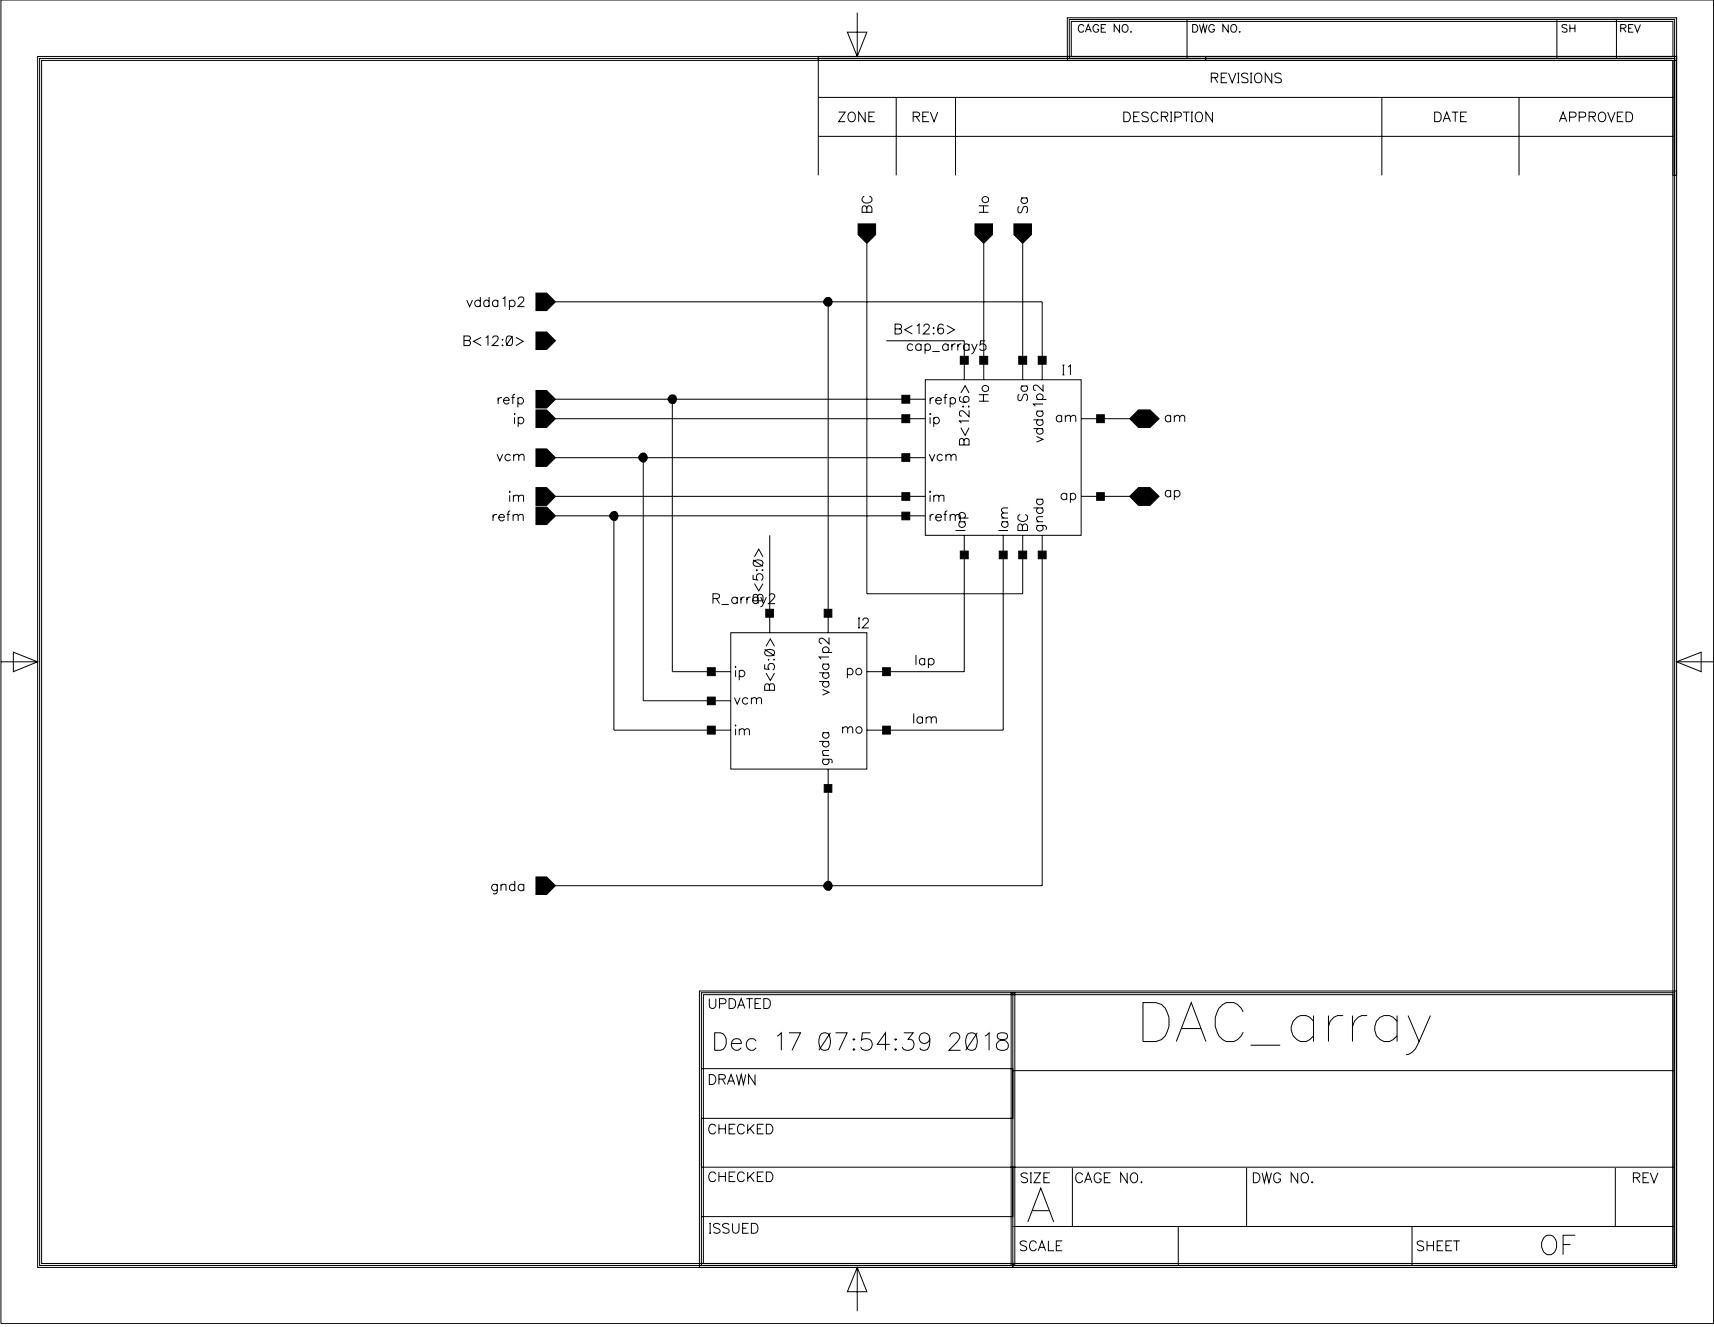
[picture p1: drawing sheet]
<svg xmlns="http://www.w3.org/2000/svg" width="514mm" height="398mm" viewBox="0 0 514 398" stroke-linecap="round" stroke-linejoin="round" font-family="sans-serif">
<g fill="none" stroke="#000" stroke-width=".3">
<path d="M11.3 16.9h491.5v362.6h-1.1v-361.4h-489.2v360.8h489.7v1.2h-490.9zM11.9 17.5h490.3v362h-490.3zM245.4 16.9h257.4v35.7h-1.1v-34.5h-256.3zM245.4 17.5h256.8v35.1v-35.1h-256.8v35.1M254.1 9.7h5.9l-2.9 7.2zM257.1 3.8v13.1M320.1 5.3h182.7v12.8h-141.2v-1.2h140.1v-10.5h-180.4v10.5h40.3v1.2h-41.5zM320.7 5.8h181.5v11.7h-181.5zM325.1 7.9a.88 .88 0 0 0-1-.5 .88 .88 0 0 0-.7 .8v.6a.88 .88 0 0 0 .7 .9 .88 .88 0 0 0 1-.6M325.5 9.7l.8-2.3 1 2.3M325.8 8.9h1.1M329.5 7.9l-.4-.4a1.1 1.1 0 0 0-1.4 1 1.1 1.1 0 0 0 1.4 1.1l.4-.8h-.5"/>
<path d="M330.2 8.5h1M331.7 7.4h-1.5v2.3h1.5M335.7 7.4v2.3l-1.6-2.3v2.3M336.9 7.5a1.1 1.1 0 0 1 1.4 1 1.1 1.1 0 0 1-1.4 1.1l-.4-.8 .1-.9zM339 9.6h.3zM356 5.8v11.7M357.7 7.4h.7a1.22 1.22 0 0 1 .8 1.1 1.22 1.22 0 0 1-.8 1.2h-.7zM359.7 7.4l.6 2.3 .6-2.3 .5 2.3 .6-2.3M364.2 7.9a.88 .88 0 0 0-1-.5 .88 .88 0 0 0-.7 .8v.6a.85 .85 0 0 0 .8 .9 .85 .85 0 0 0 .9-.9h-.6M368.3 7.4v2.3l-1.6-2.3v2.3M369.5 7.5a.79 .79 0 0 1 1.1 .2 1.11 1.11 0 0 1 .2 1.4 1.11 1.11 0 0 1-1.3 .5l-.4-.8 .1-.9zM371.6 9.6h.3z"/>
<path d="M466.9 5.8v11.7M469.9 7.7a.88 .88 0 0 0-1.5 .2l.1 .2 1.3 .5 .1 .7a.97 .97 0 0 1-1.5 0M470.8 8.5h1.5M470.8 7.4v2.3M472.3 7.4v2.3M484.7 5.8v11.7M486 8.5h1l.6-.5v-.2l-.2-.3-1.4-.1v2.3M486.8 8.5l.8 1.2M488.4 8.5h.8M489.8 7.4h-1.4v2.3h1.4M490.2 7.4l.8 2.3 .9-2.3M513.9 0v396.9h-513.6v-396.9"/>
<path d="M245.4 29.2h256.8M251.5 33.6h1.9l-1.9 2.9h1.9M254.5 34a1.2 1.2 0 0 1 1.6-.1 1.2 1.2 0 0 1 .4 1.5 1.1 1.1 0 0 1-1.1 1.1 1.1 1.1 0 0 1-1.1-1.1zM259.4 33.6v2.9l-1.9-2.9v2.9M260.5 35h1.1M262.3 33.6h-1.8v2.9h1.8M268.8 29.2v23.4M273.8 35h1.3a.68 .68 0 0 0 .6-.4 .68 .68 0 0 0-.1-.7l-.5-.3h-1.3v2.9M274.8 35l1 1.5M276.7 35h1.1M278.6 33.6h-1.9v2.9h1.9M279 33.6l1.1 2.9 1.1-2.9"/>
<path d="M286.5 29.2v23.4M337 33.6h1a1.55 1.55 0 0 1 1 1.5 1.55 1.55 0 0 1-1 1.4h-1zM340 35h1.1M341.7 33.6h-1.7v2.9h1.7M344.4 34a1.1 1.1 0 0 0-1.1-.4 1.1 1.1 0 0 0-.9 .7l.3 .4 1.4 .6 .3 .8a1.26 1.26 0 0 1-2 0M347.3 34.3a1.09 1.09 0 0 0-1.2-.7 1.09 1.09 0 0 0-.9 1.1v.7a1.09 1.09 0 0 0 .9 1.1 1.09 1.09 0 0 0 1.2-.7M348.3 35h1.2a.74 .74 0 0 0 .7-.9l-.7-.5h-1.2v2.9M349.3 35l.9 1.5M350.9 33.6h.6M350.9 36.5h.6M351.2 33.6v2.9M352.3 35.1h1.2l.6-.2 .2-.8-.8-.5h-1.2v2.9"/>
<path d="M354.8 33.6h1.9M355.8 33.6v2.9M357.2 33.6h.5M357.2 36.5h.5M357.4 33.6v2.9M358.7 34a1.2 1.2 0 0 1 1.5-.1 1.2 1.2 0 0 1 .4 1.5 1.1 1.1 0 0 1-1.1 1.1 1.1 1.1 0 0 1-1.1-1.1zM363.2 23.3l1.7-.1 .3-.4-.1-.6-.6-.3h-1.3v2.9M363.6 33.6v2.9l-2-2.9v2.9M364.3 23.3l.9 1.5M366.2 23.3h1.1M368 21.9h-1.8v2.9h1.8M368.4 21.9l1.1 2.9 1.1-2.9"/>
<path d="M371 21.9h.6M371 24.8h.6M371.4 21.9v2.9M374.3 22.4a1.1 1.1 0 0 0-1.1-.5 1.1 1.1 0 0 0-.9 .7l.3 .4 1.1 .5a.73 .73 0 0 1 .5 .5 .73 .73 0 0 1-.2 .7 1.65 1.65 0 0 1-1.7-.2M374.9 21.9h.6M374.9 24.8h.6M375.2 21.9v2.9M376.5 22.4a1.2 1.2 0 0 1 1.5-.2 1.2 1.2 0 0 1 .4 1.5 1.1 1.1 0 0 1-1.1 1.1 1.1 1.1 0 0 1-1.1-1.1zM381.4 21.9v2.9l-2-2.9v2.9M384.2 22.4a1.1 1.1 0 0 0-1-.5 1.1 1.1 0 0 0-.9 .7l.3 .4 1.4 .6a.7 .7 0 0 1 0 1.1 1.65 1.65 0 0 1-1.7-.2M414.4 29.2v23.4M430.2 33.6h1a1.55 1.55 0 0 1 1 1.5 1.55 1.55 0 0 1-1 1.4h-1z"/>
<path d="M432.8 36.5l1.1-2.9 1.1 2.9M433.2 35.6h1.3M435.4 33.6h1.9M436.4 33.6v2.9M438 35h1.1M439.9 33.6h-1.9v2.9h1.9M455.5 29.2v23.4M467.6 36.5l1.1-2.9 1.1 2.9M468.1 35.6h1.3M470.7 35.1h1.3a.77 .77 0 0 0 .6-.5 .77 .77 0 0 0-.2-.8l-1.7-.2v2.9M473.6 35.1h1.2l.6-.2v-1l-.6-.3h-1.2v2.9M476.5 35h1.3a.74 .74 0 0 0 .7-.9l-.7-.5h-1.3v2.9"/>
<path d="M477.5 35l1 1.5M479.6 34a1.2 1.2 0 0 1 1.5-.1 1.2 1.2 0 0 1 .4 1.5 1.1 1.1 0 0 1-1.1 1.1 1.1 1.1 0 0 1-1.1-1.1zM482.1 33.6l1.1 2.9 1.1-2.9M485 35h1.1M486.8 33.6h-1.8v2.9h1.8M487.6 33.6h1a1.55 1.55 0 0 1 1 1.5 1.55 1.55 0 0 1-1 1.4h-1zM245.4 40.9h256.8M259.2 58.8a1.05 1.05 0 0 0-.5 1.6 1.82 1.82 0 0 0 2.8-.3 1.08 1.08 0 0 0-.8-1.3M306.2 59.4h1.9M306.6 59.4a.94 .94 0 0 0-.1 1.3 .94 .94 0 0 0 1.4 0 .94 .94 0 0 0-.2-1.3M257.3 67.1h5.3v3.3l-2.6 2.6-2.7-2.6zM260 62.5l-.6-.8-.6 .2-.3 .6v1.2h3v-1.2a.81 .81 0 0 0-1.3-.6l-.2 .6v1.2"/>
<path d="M260 73v105.1h46.7v-17.6M292.4 67.1h5.2v3.3l-2.6 2.6-2.6-2.6zM293.6 63.7h2.8M293.6 61.7h2.8M294.9 61.7v2M295 73v40.9M304.1 67.1h5.2v3.3l-2.6 2.6-2.6-2.6zM305.7 61.9a1.1 1.1 0 0 0-.5 1 1.1 1.1 0 0 0 .7 .9l.5-.2 .4-1.1a.73 .73 0 0 1 .5-.6 .73 .73 0 0 1 .7 .2 1.44 1.44 0 0 1-.3 1.7M306.7 73v40.9M140 90l.8 1.9 .9-1.9M144 90.4a.94 .94 0 0 0-1.3-.1 .94 .94 0 0 0 0 1.4 .94 .94 0 0 0 1.3-.2M144 89.1v2.8"/>
<path d="M146.7 90.4a.9 .9 0 0 0-1.4-.1 .9 .9 0 0 0 0 1.3 .9 .9 0 0 0 1.4-.1M146.7 89.1v2.8M149.3 90.4a.9 .9 0 0 0-1.3-.1 .9 .9 0 0 0 0 1.3 .9 .9 0 0 0 1.3-.1M149.3 90v1.9M150.7 89.6l.7-.5v2.8M152.8 90.4a.94 .94 0 0 1 1.4-.1 .94 .94 0 0 1 0 1.4 .94 .94 0 0 1-1.4-.2M152.8 90v3M155.5 89.7l.2-.5 .9-.1a.69 .69 0 0 1 .4 1.1l-1.7 1.7h2M160.7 99.6h3.2l2.7 2.6-2.7 2.6h-3.2zM160.7 87.9h3.2l2.7 2.6-2.7 2.6h-3.2zM166.6 90.5h145.9v23.4M248.4 90.5v99.2"/>
<path d="M268.4 98.6h1.3a.76 .76 0 0 1 .7 .6 .76 .76 0 0 1-.3 .8l-1.7 .2v-3l1.7 .2 .3 .6-.3 .5-.4 .1M273.6 97.6l-2.3 1.3 2.3 1.3M274.9 97.8l.7-.6v3M277.1 98v-.5l.5-.3h.6l.5 .6-.4 .9-1.4 1.5h1.9M279.9 100h.2l-.2 .2zM279.9 98.2l.2 .2-.2 .1zM282.9 97.6a.83 .83 0 0 0-.8-.4 .83 .83 0 0 0-.7 .6 1.69 1.69 0 0 0 .7 2.4 .93 .93 0 0 0 1-.9 .93 .93 0 0 0-.9-1 .93 .93 0 0 0-1 .8M284 97.6l2.2 1.3-2.2 1.3M139.1 102.1h1.3a.82 .82 0 0 1 .7 .6 .82 .82 0 0 1-.3 .8l-1.7 .1v-2.8h1.3a.71 .71 0 0 1 .7 .4 .71 .71 0 0 1-.3 .8l-.4 .1M144.3 101.2l-2.3 1.2 2.3 1.2M145.7 101.3l.6-.5v2.8M147.8 101.4l.2-.6h.9a.69 .69 0 0 1 .4 1.1l-1.7 1.7h1.9"/>
<path d="M149.4 119.2v2M150.5 119.2a1 1 0 0 0-1.1 .9M150.7 101.7l.1 .2-.1 .1zM150.7 103.4l.1 .1-.1 .1zM152.2 100.8a1.15 1.15 0 0 1 1.4 .5 2.84 2.84 0 0 1-.3 2.2 1.02 1.02 0 0 1-1.4-.4 2.42 2.42 0 0 1 .3-2.3zM153.4 119.2h1M153.7 100.8l-1.9 2.8M154.5 118.3l-.5 .1-.2 .4v2.4M154.7 101.2l2.2 1.2-2.2 1.2M155.3 119.6a.94 .94 0 0 1 1.4-.1 .94 .94 0 0 1 0 1.4 .94 .94 0 0 1-1.4-.2M155.3 119.2v3M160.7 117.1h3.2l2.7 2.6-2.7 2.6h-3.2z"/>
<path d="M166.6 119.7h110.9M201.6 119.7v81.7h17.5M265.8 102.2h23.4v11.7M273.8 103.5a.96 .96 0 0 0-1.4-.1 .96 .96 0 0 0 0 1.4 .96 .96 0 0 0 1.4-.1M276.2 103.5a.92 .92 0 0 0-1.3 0 .92 .92 0 0 0 0 1.3 .92 .92 0 0 0 1.3-.1M276.2 103.1v2M277.4 103.5a.92 .92 0 0 1 1.3 0 .92 .92 0 0 1 0 1.3 .92 .92 0 0 1-1.3-.1M277.4 103.1v3M277.5 113.9h46.7v46.6h-46.7zM278.9 119.2v2M279.6 105.4h2.2M280 119.2a1 1 0 0 0-1.1 .9"/>
<path d="M283 119.2h.9M284.1 118.3l-.6 .1-.1 2.8M284.3 103.5a.96 .96 0 0 0-1.4-.1 .96 .96 0 0 0 0 1.4 .96 .96 0 0 0 1.4-.1M284.3 103.1v2M284.9 119.6a.9 .9 0 0 1 1.4-.1 .9 .9 0 0 1 0 1.3 .9 .9 0 0 1-1.4-.1M284.9 119.2v3M285.4 103.1v2M286.5 103.1a1 1 0 0 0-1.1 .9M287.2 103.1v2M288.1 119a.85 .85 0 0 0-.4 .7 .85 .85 0 0 0 .5 .8 2.1 2.1 0 0 0 2.3-.3 .89 .89 0 0 0-.4-1.3 .89 .89 0 0 0-1.2 .6 .89 .89 0 0 0 .8 1.1M288.1 117.9l1.3-2.2 1.2 2.2M288.3 103.1a1 1 0 0 0-1.1 .9"/>
<path d="M290.6 103.5a.96 .96 0 0 0-1.4-.1 .96 .96 0 0 0 0 1.4 .96 .96 0 0 0 1.4-.1M290.6 103.1v2M291.4 103.1l.8 2M293.1 103.1l-.9 2a1.14 1.14 0 0 1-.9 1M293.6 118.4h2.8M294.9 118.4v1.9M295.4 102.2h-1.3l-.2 1.3a1.03 1.03 0 0 1 1.6 0 1.03 1.03 0 0 1-.3 1.5 1.03 1.03 0 0 1-1.5-.4M305.7 118.2a1.1 1.1 0 0 0-.5 1 1.1 1.1 0 0 0 .7 .9l.5-.5a1.65 1.65 0 0 1 .9-1.4h.4a1.26 1.26 0 0 1 0 1.9M306.2 115.7h1.9M306.6 115.7a.9 .9 0 0 0-.1 1.4 .9 .9 0 0 0 1.3 0 .9 .9 0 0 0-.1-1.4M310.8 119.8h3M311.3 119.8a.94 .94 0 0 1-.2-1.4 .94 .94 0 0 1 1.4 0 .94 .94 0 0 1-.1 1.4"/>
<path d="M312.8 115.3v2l-1.4-1.4a.94 .94 0 0 0-1.4-.2v1.1l.6 .3M318.6 109.5h.6M318.6 112.4h.6M318.9 109.5v2.9M320.3 110.1l.7-.6v2.9M149 136.2l.9 2 .8-2M151 120.1h1.7a.93 .93 0 0 0-1-.8 .93 .93 0 0 0-.9 1 .93 .93 0 0 0 1 .9l.9-.5M153.1 136.7a.94 .94 0 0 0-1.4-.2 .94 .94 0 0 0 0 1.4 .94 .94 0 0 0 1.4-.1M154 136.8l.8-.6 .7 .2 .1 1.8M154 136.2v2M154.3 124l.2 .1-.2 .2zM154.3 125.1v2"/>
<path d="M155.4 125.6a.94 .94 0 0 1 1.4-.2 .94 .94 0 0 1 0 1.4 .94 .94 0 0 1-1.4-.1M155.4 125.1v2.9M155.6 136.8l.7-.6 .7 .2 .2 1.8M160.7 122.9h3.2l2.7 2.7-2.7 2.6h-3.2zM160.7 134.6h3.2l2.7 2.6-2.7 2.7h-3.2zM166.6 137.2h110.9M166.6 125.6h110.9M192.9 137.2v72.9h26.2M278.7 136.2l.8 2 .9-2M278.8 124.1h.3l-.2 .2zM278.9 125.1v2M280 125.6a.94 .94 0 0 1 1.4-.2 .94 .94 0 0 1 0 1.4 .94 .94 0 0 1-1.4-.1"/>
<path d="M280 125.1v2.9M280.6 120.1h1.7a.92 .92 0 0 0-1.3-.8 .92 .92 0 0 0-.3 1.4 .95 .95 0 0 0 1.6 0M282.6 136.7a.9 .9 0 0 0-1.3-.2 .9 .9 0 0 0 0 1.4 .9 .9 0 0 0 1.3-.1M283.7 136.8l.6-.6 .7 .2 .2 1.8M283.7 136.2v2M285.2 136.8l.7-.6 .6 .2 .2 1.8M288.1 128.3l1.3 2.3 1.2-2.3M288.8 121.8l.2 .1-.2 .2-.1-.2zM289.1 132.2a.71 .71 0 0 0-.5-.7 .71 .71 0 0 0-.8 .2l-.1 1.7h2.9v-1.2a.76 .76 0 0 0-.5-.7 .76 .76 0 0 0-.9 .2l-.1 1.7M290.4 121.9l.1-.1 .1 .1-.1 .2zM290.6 126.2h-2.9l.5 .7M290.6 123v2l-1.4-1.4a.94 .94 0 0 0-1.4-.2v1.1l.6 .3"/>
<path d="M293.6 120.3h2.8M309.9 128.5h2.9M309.9 125.9h2.9M310.8 130.9l2 .8-2 .9M310.8 123.3h2M311.3 128.5a.94 .94 0 0 0-.2 1.4 .94 .94 0 0 0 1.4 0 .94 .94 0 0 0-.1-1.4M311.3 125.9a.94 .94 0 0 0-.2 1.4 .94 .94 0 0 0 1.4 0 .94 .94 0 0 0-.1-1.4M311.3 123.3a.9 .9 0 0 0-.2 1.3 .9 .9 0 0 0 1.4 0 .9 .9 0 0 0-.1-1.3M312.8 121.2h-2.9l.5 .6M318.4 125a.9 .9 0 0 0-1.4-.1 .9 .9 0 0 0 0 1.3 .9 .9 0 0 0 1.4-.1M318.4 124.5v2M319.5 125.1l.7-.6 .7 .2 .1 1.8"/>
<path d="M319.5 124.5v2M321 125.1l.8-.6 .6 .2 .2 1.8M324.2 125.6h17.5M341.4 122.9h3.5l2.7 2.7-2.7 2.6h-3.5l-2.6-2.6zM351.1 125a.9 .9 0 0 0-1.4-.1 .9 .9 0 0 0 0 1.3 .9 .9 0 0 0 1.4-.1M351.1 124.5v2M352.2 125.1l.7-.6 .7 .2 .2 1.8M352.2 124.5v2M353.8 125.1l.6-.6 .7 .2 .2 1.8M147.9 154.3v1.9M149 154.3a.89 .89 0 0 0-1.1 .8M149.5 155.1h1.7a.9 .9 0 0 0-1.2-.8 .9 .9 0 0 0-.3 1.5 .86 .86 0 0 0 1.5 0"/>
<path d="M151.9 154.3h1M152.7 147.5l.2-.2 .1 .2-.1 .2zM152.9 148.5v2M153 153.2l-.5 .2-.2 .4v2.4M153.9 154.8a1.02 1.02 0 0 1 1.3-.5l.2 1.9M153.9 154.3v1.9M154 149a1.1 1.1 0 0 1 1.4-.4l.1 1.9M154 148.5v2M155.4 154.8a1.02 1.02 0 0 1 1.3-.5l.2 1.9M155.5 149a1.1 1.1 0 0 1 1.4-.4l.1 1.9M160.7 146.2h3.2l2.7 2.6-2.7 2.8h-3.2zM160.7 152.1h3.2l2.7 2.6-2.7 2.6h-3.2z"/>
<path d="M166.6 154.7h110.9M166.6 148.8h110.9M184.1 154.7v64.2h35M278.8 147.5l.1-.2 .2 .2-.2 .2zM278.9 148.5v2M278.9 154.3v1.9M280 149a1.1 1.1 0 0 1 1.5-.4v1.9M280 154.3a.86 .86 0 0 0-1.1 .8M280 148.5v2M280.6 155.1h1.7a.92 .92 0 0 0-1.3-.8 .92 .92 0 0 0-.3 1.5 .95 .95 0 0 0 1.6 0M281.5 149a1.15 1.15 0 0 1 1.5-.4l.1 1.9M283 154.3h.9"/>
<path d="M284.1 153.2l-.6 .2-.1 2.8M284.9 154.8a1.02 1.02 0 0 1 1.4-.5l.2 1.9M284.9 154.3v1.9M286.5 154.8a1.02 1.02 0 0 1 1.3-.5l.2 1.9M286.5 159.1h3M287.6 156.5h1.9M287.6 155.4h2.8M287.9 156.5a.96 .96 0 0 0-.1 1.4 .96 .96 0 0 0 1.4 0 .96 .96 0 0 0-.1-1.4M287.9 155.4a.96 .96 0 0 1-.1-1.4 .96 .96 0 0 1 1.4 0 .96 .96 0 0 1-.1 1.4M299.4 159.1h2.9M300.3 156.5h2M300.3 155.4h2"/>
<path d="M300.8 156.5a.94 .94 0 0 0-.2 1.4 .94 .94 0 0 0 1.4 0 .94 .94 0 0 0-.1-1.4M302.3 153.8l-1.8 .2-.2 .7 .6 .7M302.3 152.3l-1.8 .2-.2 .7 .6 .6M305.9 154.3a1.09 1.09 0 0 0-.7 1.2 1.09 1.09 0 0 0 1.2 .9h.6a1.09 1.09 0 0 0 1.1-.9 1.09 1.09 0 0 0-.6-1.2M306.6 157.9l-.2-.6a.63 .63 0 0 0-1.1 .2v1.6h2.8v-1.2a.76 .76 0 0 0-.4-.7 .76 .76 0 0 0-.8 .1l-.3 .6v1.2M309.9 152.3h2.9M310.8 157.6h2.3a.82 .82 0 0 1 .5 1.2M310.8 156.5h2M310.8 149.7h2M311.3 157.6a.94 .94 0 0 0-.2 1.4 .94 .94 0 0 0 1.4 0 .94 .94 0 0 0-.1-1.4M311.3 152.3a.94 .94 0 0 0-.2 1.4 .94 .94 0 0 0 1.4 0 .94 .94 0 0 0-.1-1.4M311.3 149.7a.94 .94 0 0 0-.2 1.4 .94 .94 0 0 0 1.4 0 .94 .94 0 0 0-.1-1.4"/>
<path d="M312.8 154.9l-1.8 .2-.2 .7 .6 .7M319.9 148.3a.94 .94 0 0 0-1.4-.1 .94 .94 0 0 0 0 1.4 .94 .94 0 0 0 1.4-.2M319.9 147.9v2M321 148.3a.9 .9 0 0 1 1.3-.1 .9 .9 0 0 1 0 1.4 .9 .9 0 0 1-1.3-.2M321 147.9v2.9M324.2 148.8h17.5M341.4 146.2h3.5l2.7 2.6-2.7 2.8h-3.5l-2.6-2.8zM351.1 147.5a.9 .9 0 0 0-1.4-.1 .9 .9 0 0 0 0 1.3 .9 .9 0 0 0 1.4-.1M351.1 147.1v1.9M352.2 147.5a.94 .94 0 0 1 1.3-.2 .94 .94 0 0 1 0 1.4 .94 .94 0 0 1-1.3-.1M352.2 147.1v2.8M213.8 179.5l1.7-.2 .3-.4-.1-.6-.6-.2h-1.3v2.9"/>
<path d="M214.8 179.5l1 1.5M221.1 179.5a.94 .94 0 0 0-1.4-.2 .94 .94 0 0 0 0 1.4 .94 .94 0 0 0 1.4-.1M221.1 179.1v1.9M222.2 179.1v1.9M223.3 179.1a.86 .86 0 0 0-1.1 .8M224 179.1v1.9M225.1 179.1a.86 .86 0 0 0-1.1 .8M225.8 172.4v1.3l1.3 .2a1.06 1.06 0 0 1-.1-1.5 1.06 1.06 0 0 1 1.6 0 1.06 1.06 0 0 1-.1 1.5l-.3 .1M225.8 167.9l3 1.9M226 168.3a1.87 1.87 0 0 1 2.8 .4v.3a1.71 1.71 0 0 1-3 0zM226.3 175l1.2 2.2 1.3-2.2M226.3 167l1.2-2.3 1.3 2.3"/>
<path d="M226.9 170.9h.2l-.2 .2zM227.2 178.9l-.3-.6h-.8l-.3 .6v1.3h3v-1.3l-.2-.4-.4-.3-.8 .3-.2 1.7M227.4 179.5a.94 .94 0 0 0-1.4-.2 .94 .94 0 0 0 0 1.4 .94 .94 0 0 0 1.4-.1M227.4 179.1v1.9M228.1 179.1l.9 1.9M228.5 170.9h.3l-.2 .2zM229.8 179.1l-1.1 2.4-.2 .4h-.5M230.7 178.7a.87 .87 0 0 1 .8-.7 .87 .87 0 0 1 .9 .6l-.5 1-1.4 1.4h1.9M230.8 160.5v29.2M289.2 160.5v40.9h-29.2M300.8 160.5v58.4h-40.8M312.5 160.5v105.1h-145.9"/>
<path d="M.3 198.5h11M4 195.6l7.3 2.9-7.3 2.9zM216.4 181.3h2.2M219.1 189.7h40.9v40.9h-40.9zM229.3 199.2v1.4l1.3 .1a1.03 1.03 0 0 1 0-1.5 1.03 1.03 0 0 1 1.5 .2 1.03 1.03 0 0 1-.4 1.5M229.3 194.7l3 2M229.5 195.2a1.87 1.87 0 0 1 2.8 .4v.2a1.71 1.71 0 0 1-3 0zM229.7 193.8l1.3-2.2 1.3 2.2M230.3 197.8h.3l-.1 .2zM232.1 197.7l.2 .1-.2 .2zM246.7 199.1h1.9M246.7 195.7h2.8"/>
<path d="M247.1 199.1a.94 .94 0 0 0-.2 1.4 .94 .94 0 0 0 1.4 0 .94 .94 0 0 0-.1-1.4M247.1 195.7a.94 .94 0 0 1-.2-1.4 .94 .94 0 0 1 1.4 0 .94 .94 0 0 1-.1 1.4M248.6 197h-3l.6 .7M248.6 191.2v1.9l-1.3-1.3a.88 .88 0 0 0-1.2-.4 .88 .88 0 0 0-.5 1l.8 .6M257.3 185.3h.6M257.3 188.3h.6M257.6 185.3v3M258.8 186.1l.1-.4 .4-.4h.6l.4 .4a.93 .93 0 0 1-.3 1.2l-1.4 1.4h1.9M274.7 196.4v3M277.3 197.9a.9 .9 0 0 0-1.3-.1 .9 .9 0 0 0 0 1.3 .9 .9 0 0 0 1.3-.1M277.3 197.4v2M278.4 197.9a.94 .94 0 0 1 1.4-.2 .94 .94 0 0 1 0 1.4 .94 .94 0 0 1-1.4-.1"/>
<path d="M278.4 197.4v2.9M502.8 198.5l7.3-2.9v5.8zM502.8 198.5h11.1M220.2 209.2l.9 2 .8-2M220.4 200.1l.2-.2 .1 .2zM220.4 217.5h.3l-.1 .2zM220.6 201v1.9M220.6 218.5v2M221.7 201.4a.94 .94 0 0 1 1.4-.1 .94 .94 0 0 1 0 1.4 .94 .94 0 0 1-1.4-.2M221.7 219l.7-.5 .6 .2 .2 1.8M221.7 201v3M221.7 218.5v2"/>
<path d="M223.2 219l.7-.5 .7 .2 .1 1.8M224.3 209.6a.94 .94 0 0 0-1.4-.1 .94 .94 0 0 0 0 1.4 .94 .94 0 0 0 1.4-.2M225.3 209.7a.9 .9 0 0 1 1.4-.3l.2 1.8M225.3 209.2v2M226.9 209.7a.9 .9 0 0 1 1.3-.3l.2 1.8M229.7 201.8l1.3 2.2 1.3-2.2M230.7 205.7l-.2-.6h-.9l-.3 .6v1.3h3v-1.3l-.3-.6h-.3l-.9 .2-.1 1.7M245.6 204.4h3M245.6 201.8h3M246.7 206.8l1.9 .8-1.9 .8M246.7 219.7h1.9M247.1 204.4a.94 .94 0 0 0-.2 1.4 .94 .94 0 0 0 1.4 0 .94 .94 0 0 0-.1-1.4"/>
<path d="M247.1 201.8a.94 .94 0 0 0-.2 1.4 .94 .94 0 0 0 1.4 0 .94 .94 0 0 0-.1-1.4M247.1 219.7a.94 .94 0 0 0-.2 1.4 .94 .94 0 0 0 1.4 0 .94 .94 0 0 0-.1-1.4M252.7 218.5l.7-.6 .6 .2 .2 1.8M252.7 217.9v2M254.1 200.8a.96 .96 0 0 1 1.4-.1 .96 .96 0 0 1 0 1.4 .96 .96 0 0 1-1.4-.1M254.1 200.4v3M254.2 218.5l.7-.6 .7 .2 .1 1.8M274 214v2.9M276.6 215.4a.94 .94 0 0 0-1.4-.2 .94 .94 0 0 0 0 1.4 .94 .94 0 0 0 1.4-.1M276.6 215v1.9M277.7 215.5a1.02 1.02 0 0 1 1.4-.4l.2 1.8M277.7 215v1.9"/>
<path d="M279.3 215.5a1.02 1.02 0 0 1 1.3-.4l.2 1.8M245.6 222.3h3M246.7 227.7l2.6 .1 .2 .4v.7M246.7 226.6h1.9M247.1 227.7a.9 .9 0 0 0-.1 1.3 .9 .9 0 0 0 1.3 0 .9 .9 0 0 0-.1-1.3M247.1 222.3a.94 .94 0 0 0-.2 1.4 .94 .94 0 0 0 1.4 0 .94 .94 0 0 0-.1-1.4M248.4 230.6v35M248.6 225l-1.8 .1-.1 .7 .6 .8M149.1 265.2l-.1 2.6a.78 .78 0 0 1-1.1 .1M149.1 265.6a.95 .95 0 0 0-1.4-.2 .95 .95 0 0 0 0 1.5 .95 .95 0 0 0 1.4-.2M150.2 265.7a1.1 1.1 0 0 1 1.5-.4l.1 1.8M150.2 265.2v1.9"/>
<path d="M154.4 265.6a.91 .91 0 0 0-1.4-.1 .91 .91 0 0 0 0 1.3 .91 .91 0 0 0 1.4-.1M154.4 264.2v2.9M157.1 265.6a.95 .95 0 0 0-1.4-.2 .95 .95 0 0 0 0 1.5 .95 .95 0 0 0 1.4-.2M157.1 265.2v1.9M160.7 263h3.2l2.7 2.6-2.7 2.6h-3.2zM209.7 297.2h293.1v82.9h-199.1v-1.2h198v-80.6h-290.8v80.6h92.8v1.2h-94zM210.3 297.7h291.9v81.8h-291.9zM212.7 299.5v2.1a.98 .98 0 0 0 1 .9 .98 .98 0 0 0 1-.9v-2.1M218.6 299.5h1.1a1.61 1.61 0 0 1 .9 1.4 1.61 1.61 0 0 1-.9 1.5h-1.1zM223.8 299.5h1.9M224.7 299.5v2.9M228.2 299.5h-1.8v2.9h1.8"/>
<path d="M229.1 299.5h1a1.61 1.61 0 0 1 .9 1.4 1.61 1.61 0 0 1-.9 1.5h-1zM303.2 297.7h1.1v81.8h-1.1zM303.7 297.7v81.8M214.3 309.7h1.7a2.78 2.78 0 0 1 1.9 2.6 2.78 2.78 0 0 1-1.9 2.7h-1.7zM215.8 301h1.2a.76 .76 0 0 0 .7-.5 .76 .76 0 0 0-.2-.8l-.5-.2h-1.2v2.9M219.3 312.9h3a1.53 1.53 0 0 0-1.8-1.5 1.53 1.53 0 0 0-1.2 2 1.59 1.59 0 0 0 1.2 1.5 1.59 1.59 0 0 0 1.8-.7M221.2 302.4l1.1-2.9 1.1 2.9M221.6 301.4h1.4M226.4 300.9h1.1M226.8 312.2a1.68 1.68 0 0 0-2.3-.3 1.68 1.68 0 0 0-.5 2.2 1.68 1.68 0 0 0 2.3 .6l.5-.5M233 310.7l1.3-1v5.3M236.6 309.7h3.5l-2.6 5.3"/>
<path d="M246.3 310a1.63 1.63 0 0 1 2.5 .7 4.6 4.6 0 0 1-.4 4 1.73 1.73 0 0 1-2.6-.8 4.2 4.2 0 0 1 .5-3.9zM249 309.7l-3.4 5.3M250.6 309.7h3.4l-2.4 5.3M255.8 311.7l.3-.2 .2 .2-.2 .2zM255.8 314.7l.3-.2 .2 .2-.2 .3zM261.1 309.7h-2.5l-.3 2.2a1.87 1.87 0 0 1 2.8 0 1.87 1.87 0 0 1-.3 2.8 1.87 1.87 0 0 1-2.7-.8M266.8 313.2h-3.7l2.4-3.5v5.3M268.3 311.7l.3-.2 .2 .2-.2 .2zM268.6 314.5l.2 .2-.2 .3-.3-.3zM271 309.7h2.8l-1.5 2a1.71 1.71 0 0 1 1.8 1.9 1.71 1.71 0 0 1-2.3 1.4l-.8-.3-.5-.8M278.8 311.5a1.61 1.61 0 0 1-2.2 1.3 1.61 1.61 0 0 1-.6-2.5 1.61 1.61 0 0 1 2.6 .2 4.7 4.7 0 0 1-.5 4.2l-1.3 .3-.8-.3-.1-.5M284.8 311a1.32 1.32 0 0 1 1.1-1.3h1a1.29 1.29 0 0 1 .7 2l-3 3.3h3.5"/>
<path d="M290.4 310a1.63 1.63 0 0 1 2.4 .7 4.6 4.6 0 0 1-.4 4 1.73 1.73 0 0 1-2.6-.8 4.2 4.2 0 0 1 .6-3.9zM293.1 309.7l-3.5 5.3M295.3 310.7l1.3-1v5.3M299.3 310a1 1 0 0 0 .5 1.7 2.45 2.45 0 0 1 2.6 1.5 1.38 1.38 0 0 1-1.3 1.8h-1a1.53 1.53 0 0 1-1.4-1.7 1.53 1.53 0 0 1 1.6-1.4l1.1-.2a1 1 0 0 0 .5-1.7l-.8-.3zM342.8 300.7h3.9l1.6 .5a7 7 0 0 1 0 10.5l-1.6 .6h-3.9zM352.7 312.3l4.5-11.6 4.4 11.6M354.4 308.4h5.6M372.8 303.4a4 4 0 0 0-3.9-2.9 4 4 0 0 0-3.9 2.9 7 7 0 0 0 1.6 8.3 4 4 0 0 0 6.2-2.2M375 313.4h8.9M393.9 306.2a3.7 3.7 0 0 0-4.5-1.5 3.7 3.7 0 0 0-2.2 4.2 3.6 3.6 0 0 0 2.7 3.4 3.6 3.6 0 0 0 4-1.7M393.9 304.5v7.8M398.4 304.5v7.8"/>
<path d="M402.8 304.5a3.6 3.6 0 0 0-4.4 3.3M405.6 304.5v7.8M410 304.5a3.7 3.7 0 0 0-4.4 3.3M419 306.2a3.7 3.7 0 0 0-4.5-1.5 3.7 3.7 0 0 0-2.2 4.2 3.6 3.6 0 0 0 2.7 3.4 3.6 3.6 0 0 0 4-1.7M419 304.5v7.8M422.3 304.5l3.3 7.8M428.9 304.5l-3.3 7.8a4.6 4.6 0 0 1-3.9 3.9M210.3 320.5h93.4v14.9h-93.4v14.6h93.4v14.8h-93.4M212.7 322.2h.9a1.56 1.56 0 0 1 1.1 1.5 1.56 1.56 0 0 1-1.1 1.5h-.9zM214.7 337.8a1.09 1.09 0 0 0-1.3-.7 1.09 1.09 0 0 0-.9 1.1v.7a1.09 1.09 0 0 0 .9 1.1 1.09 1.09 0 0 0 1.3-.7M215.6 323.6l1.7-.1 .2-.7-.2-.4-.4-.2h-1.3v3M215.6 337.1v2.9"/>
<path d="M215.6 338.5h1.9M216.6 323.6l.9 1.6M217.5 337.1v2.9M218.1 325.2l1.1-3 1.1 3M218.6 324.2h1.3M218.6 338.5h1.1M220.5 337.1h-1.9v2.9h1.9M220.8 322.2l.8 3 .7-3 .7 3 .6-3M223.2 337.8a1.05 1.05 0 0 0-1.2-.7 1.05 1.05 0 0 0-.8 1.1 1.28 1.28 0 0 0 .2 1.4 1.28 1.28 0 0 0 1.4 .3l.4-.6M224.2 337.1v2.9M224.9 338.4l1.3 1.6M226.2 337.1l-2 2"/>
<path d="M226.4 322.2v3l-1.9-3v3M227.1 338.5h1.1M229 337.1h-1.9v2.9h1.9M229.8 337.1h.9a1.51 1.51 0 0 1 1.1 1.5 1.51 1.51 0 0 1-1.1 1.4h-.9zM303.7 321.1h198.5M214.7 352.1a1.09 1.09 0 0 0-1.3-.7 1.09 1.09 0 0 0-.9 1.2v.6a1.09 1.09 0 0 0 .9 1.1 1.09 1.09 0 0 0 1.3-.6M215.6 351.5v2.8M215.6 352.8h1.9M217.5 351.5v2.8M218.6 352.8h1.1M220.5 351.5h-1.9v2.8h1.9M223.2 352.1a1.05 1.05 0 0 0-1.2-.6 1.05 1.05 0 0 0-.8 1.1 1.28 1.28 0 0 0 .2 1.3 1.28 1.28 0 0 0 1.4 .3l.4-.5"/>
<path d="M224.2 351.5v2.8M224.9 352.7l1.3 1.6M226.2 351.5l-2 1.9M227.1 352.8h1.1M229 351.5h-1.9v2.8h1.9M229.8 351.5h.9a1.51 1.51 0 0 1 1.1 1.4 1.51 1.51 0 0 1-1.1 1.4h-.9zM303.7 350h198.5M308.1 352.1a1.12 1.12 0 0 0-1.9 .3 2.12 2.12 0 0 0 1.7 1 .7 .7 0 0 1 0 1.1 1.35 1.35 0 0 1-1.7-.3M308.9 351.7h.5M308.9 354.7h.5M309.1 351.7v3M310.1 351.7h1.9l-1.9 3h1.9"/>
<path d="M313 353.1h1.1M314.8 351.7h-1.8v3h1.8M321.6 350.3v17.5M324.6 352.4a1.05 1.05 0 0 0-1.5-.5 1.8 1.8 0 0 0 .3 2.8 1.08 1.08 0 0 0 1.2-.8M325.2 354.7l1.1-3 1.1 3M325.7 353.7h1.3M330.2 352.4a1.09 1.09 0 0 0-1.2-.7 1.09 1.09 0 0 0-.9 1.1v.8a1.06 1.06 0 0 0 1.1 1.1 1.06 1.06 0 0 0 1-1.1h-.6M331.2 353.1h1.1M333 351.7h-1.8v3h1.8M338 351.7v3l-1.9-3v3M339.3 352.1l.5-.4a1.52 1.52 0 0 1 1.5 1.1 1.52 1.52 0 0 1-.7 1.7 1.39 1.39 0 0 1-1.6-.6 1.39 1.39 0 0 1 .3-1.8zM342.2 354.5l.1-.2 .1 .2-.1 .2z"/>
<path d="M373.8 350.3v17.5M375.9 351.7h.9a1.56 1.56 0 0 1 1.1 1.5 1.56 1.56 0 0 1-1.1 1.5h-.9zM378.5 351.7l.7 3 .6-3 .7 3 .8-3M384 352.4a1.05 1.05 0 0 0-1.2-.7 1.05 1.05 0 0 0-.8 1.1 1.34 1.34 0 0 0 1.3 1.9 .88 .88 0 0 0 .7-1.1h-.7M389.2 351.7v3l-2-3v3M390.4 352.1l.3-.2a1.15 1.15 0 0 1 1.7 .9v.8a1.1 1.1 0 0 1-1.1 1.1 1.1 1.1 0 0 1-1.1-1.1zM393.3 354.5l.2-.2 .1 .2-.1 .2zM484.4 350.3v17.5M489.8 353.1l1.6-.1 .4-.4-.2-.6-.6-.3h-1.2v3M490.8 353.1l1 1.6M492.7 353.1h1.1M494.5 351.7h-1.8v3h1.8"/>
<path d="M494.9 351.7l1.1 3 1.2-3M212.7 366.9h.5M212.7 369.8h.5M213 366.9v2.9M215.9 367.3a1.08 1.08 0 0 0-1.1-.5 1.08 1.08 0 0 0-.8 .8l.5 .5a1.65 1.65 0 0 1 1.4 .9 1.08 1.08 0 0 1-.8 .8 1.08 1.08 0 0 1-1.1-.4M218.6 367.3a1.09 1.09 0 0 0-1-.5 1.09 1.09 0 0 0-.9 .8 1.89 1.89 0 0 0 1.7 1 .7 .7 0 0 1 0 1.1 1.35 1.35 0 0 1-1.7-.3M219.7 366.9v2.1a.98 .98 0 0 0 .9 .8 .98 .98 0 0 0 1-.8v-2.1M222.7 368.3h1.1M224.5 366.9h-1.8v2.9h1.8M225.3 366.9h1a1.62 1.62 0 0 1 1 1.4 1.62 1.62 0 0 1-1 1.5h-1zM303.7 367.8h198.5M307.9 372.5a1.08 1.08 0 0 0-1.1-.4 1.08 1.08 0 0 0-.9 .8l.3 .4 1.1 .4a.68 .68 0 0 1 .5 .5 .68 .68 0 0 1-.2 .7 1.29 1.29 0 0 1-1.7-.3"/>
<path d="M308.2 366.4l3.9-10.1 3.9 10.1M309.7 363.1h4.8M310.8 372.9a1.04 1.04 0 0 0-1.3-.8 1.04 1.04 0 0 0-.8 1.2 1.2 1.2 0 0 0 .4 1.5 1.2 1.2 0 0 0 1.6-.2l.1-.2M311.3 375.1l1.1-3 1.1 3M311.8 374.1h1.3M314.4 372.1v3h1.7M316.8 373.5h1.1M318.5 372.1h-1.7v3h1.7M353.3 367.8v11.7M423.4 367.8v11.7M426.9 372.5a1.09 1.09 0 0 0-1.1-.4 1.09 1.09 0 0 0-.8 .8 1.89 1.89 0 0 0 1.7 .9 .7 .7 0 0 1 0 1.1 1.35 1.35 0 0 1-1.7-.3M427.9 373.5h2"/>
<path d="M427.9 372.1v3M429.9 372.1v3M431 373.5h1.1M432.8 372.1h-1.8v3h1.8M433.6 373.5h1.1M435.5 372.1h-1.9v3h1.9M435.8 372.1h2M436.8 372.1v3M463.5 370.7a2.2 2.2 0 0 1 3.3 1.9 2.74 2.74 0 0 1-2.8 3.7 3.4 3.4 0 0 1-.5-5.6zM468.7 373.2h2.2M472.4 370.4h-3.7v5.9M257.1 380.1l2.9 7.2h-5.9z"/>
<path d="M257.1 380.1v13.1"/>
<circle cx="295.4" cy="59.9" r=".97"/>
<circle cx="295.4" cy="116.5" r=".96"/>
<circle cx="257.5" cy="201.4" r=".99"/>
<circle cx="257.6" cy="218.9" r=".96"/>
</g>
<g fill="#000">
<path d="M257.3 67.1h5.3v3.3l-2.6 2.6-2.7-2.6zM292.4 67.1h5.2v3.3l-2.6 2.6-2.6-2.6zM304.1 67.1h5.2v3.3l-2.6 2.6-2.6-2.6zM160.7 87.9h3.2l2.7 2.6-2.7 2.6h-3.2zM160.7 99.6h3.2l2.7 2.6-2.7 2.6h-3.2zM160.7 122.9h3.2l2.7 2.7-2.7 2.6h-3.2zM160.7 134.6h3.2l2.7 2.6-2.7 2.7h-3.2zM160.7 117.1h3.2l2.7 2.6-2.7 2.6h-3.2zM338.8 125.6l2.6-2.7h3.5l2.7 2.7-2.7 2.6h-3.5zM160.7 146.2h3.2l2.7 2.6-2.7 2.8h-3.2zM160.7 152.1h3.2l2.7 2.6-2.7 2.6h-3.2zM183.2 153.6l.6-.4h.9a1.72 1.72 0 0 1 0 3h-.9l-.6-.3-.5-.9v-.6z"/>
<path d="M338.8 148.8l2.6-2.6h3.5l2.7 2.6-2.7 2.8h-3.5zM160.7 263h3.2l2.7 2.6-2.7 2.6h-3.2z"/>
<circle cx="248.3" cy="90.5" r="1.48"/>
<circle cx="201.6" cy="119.7" r="1.45"/>
<circle cx="192.9" cy="137.2" r="1.48"/>
<circle cx="248.3" cy="265.6" r="1.48"/>
</g>
<g fill="#000" stroke="#000" stroke-width=".3">
<path d="M270.5 118.5h2.3v2.4h-2.3zM288 106.8h2.4v2.4h-2.4zM293.8 106.8h2.4v2.4h-2.4zM305.5 106.8h2.4v2.4h-2.4zM311.3 106.8h2.4v2.4h-2.4zM270.5 124.4h2.3v2.3h-2.3zM270.5 136.1h2.3v2.2h-2.3zM328.9 124.4h2.3v2.3h-2.3zM270.5 153.6h2.3v2.3h-2.3zM270.5 147.7h2.3v2.3h-2.3zM328.9 147.7h2.3v2.3h-2.3zM288 165.3h2.4v2.3h-2.4z"/>
<path d="M299.7 165.3h2.3v2.3h-2.3zM305.5 165.3h2.4v2.3h-2.4zM311.3 165.3h2.4v2.3h-2.4zM229.6 182.7h2.3v2.4h-2.3zM247.2 182.7h2.3v2.4h-2.3zM212.1 209h2.4v2.3h-2.4zM212.1 200.2h2.4v2.4h-2.4zM212.1 217.8h2.4v2.3h-2.4zM264.7 200.2h2.3v2.4h-2.3zM264.7 217.8h2.3v2.3h-2.3zM247.2 235.3h2.3v2.3h-2.3z"/>
</g>
</svg>
